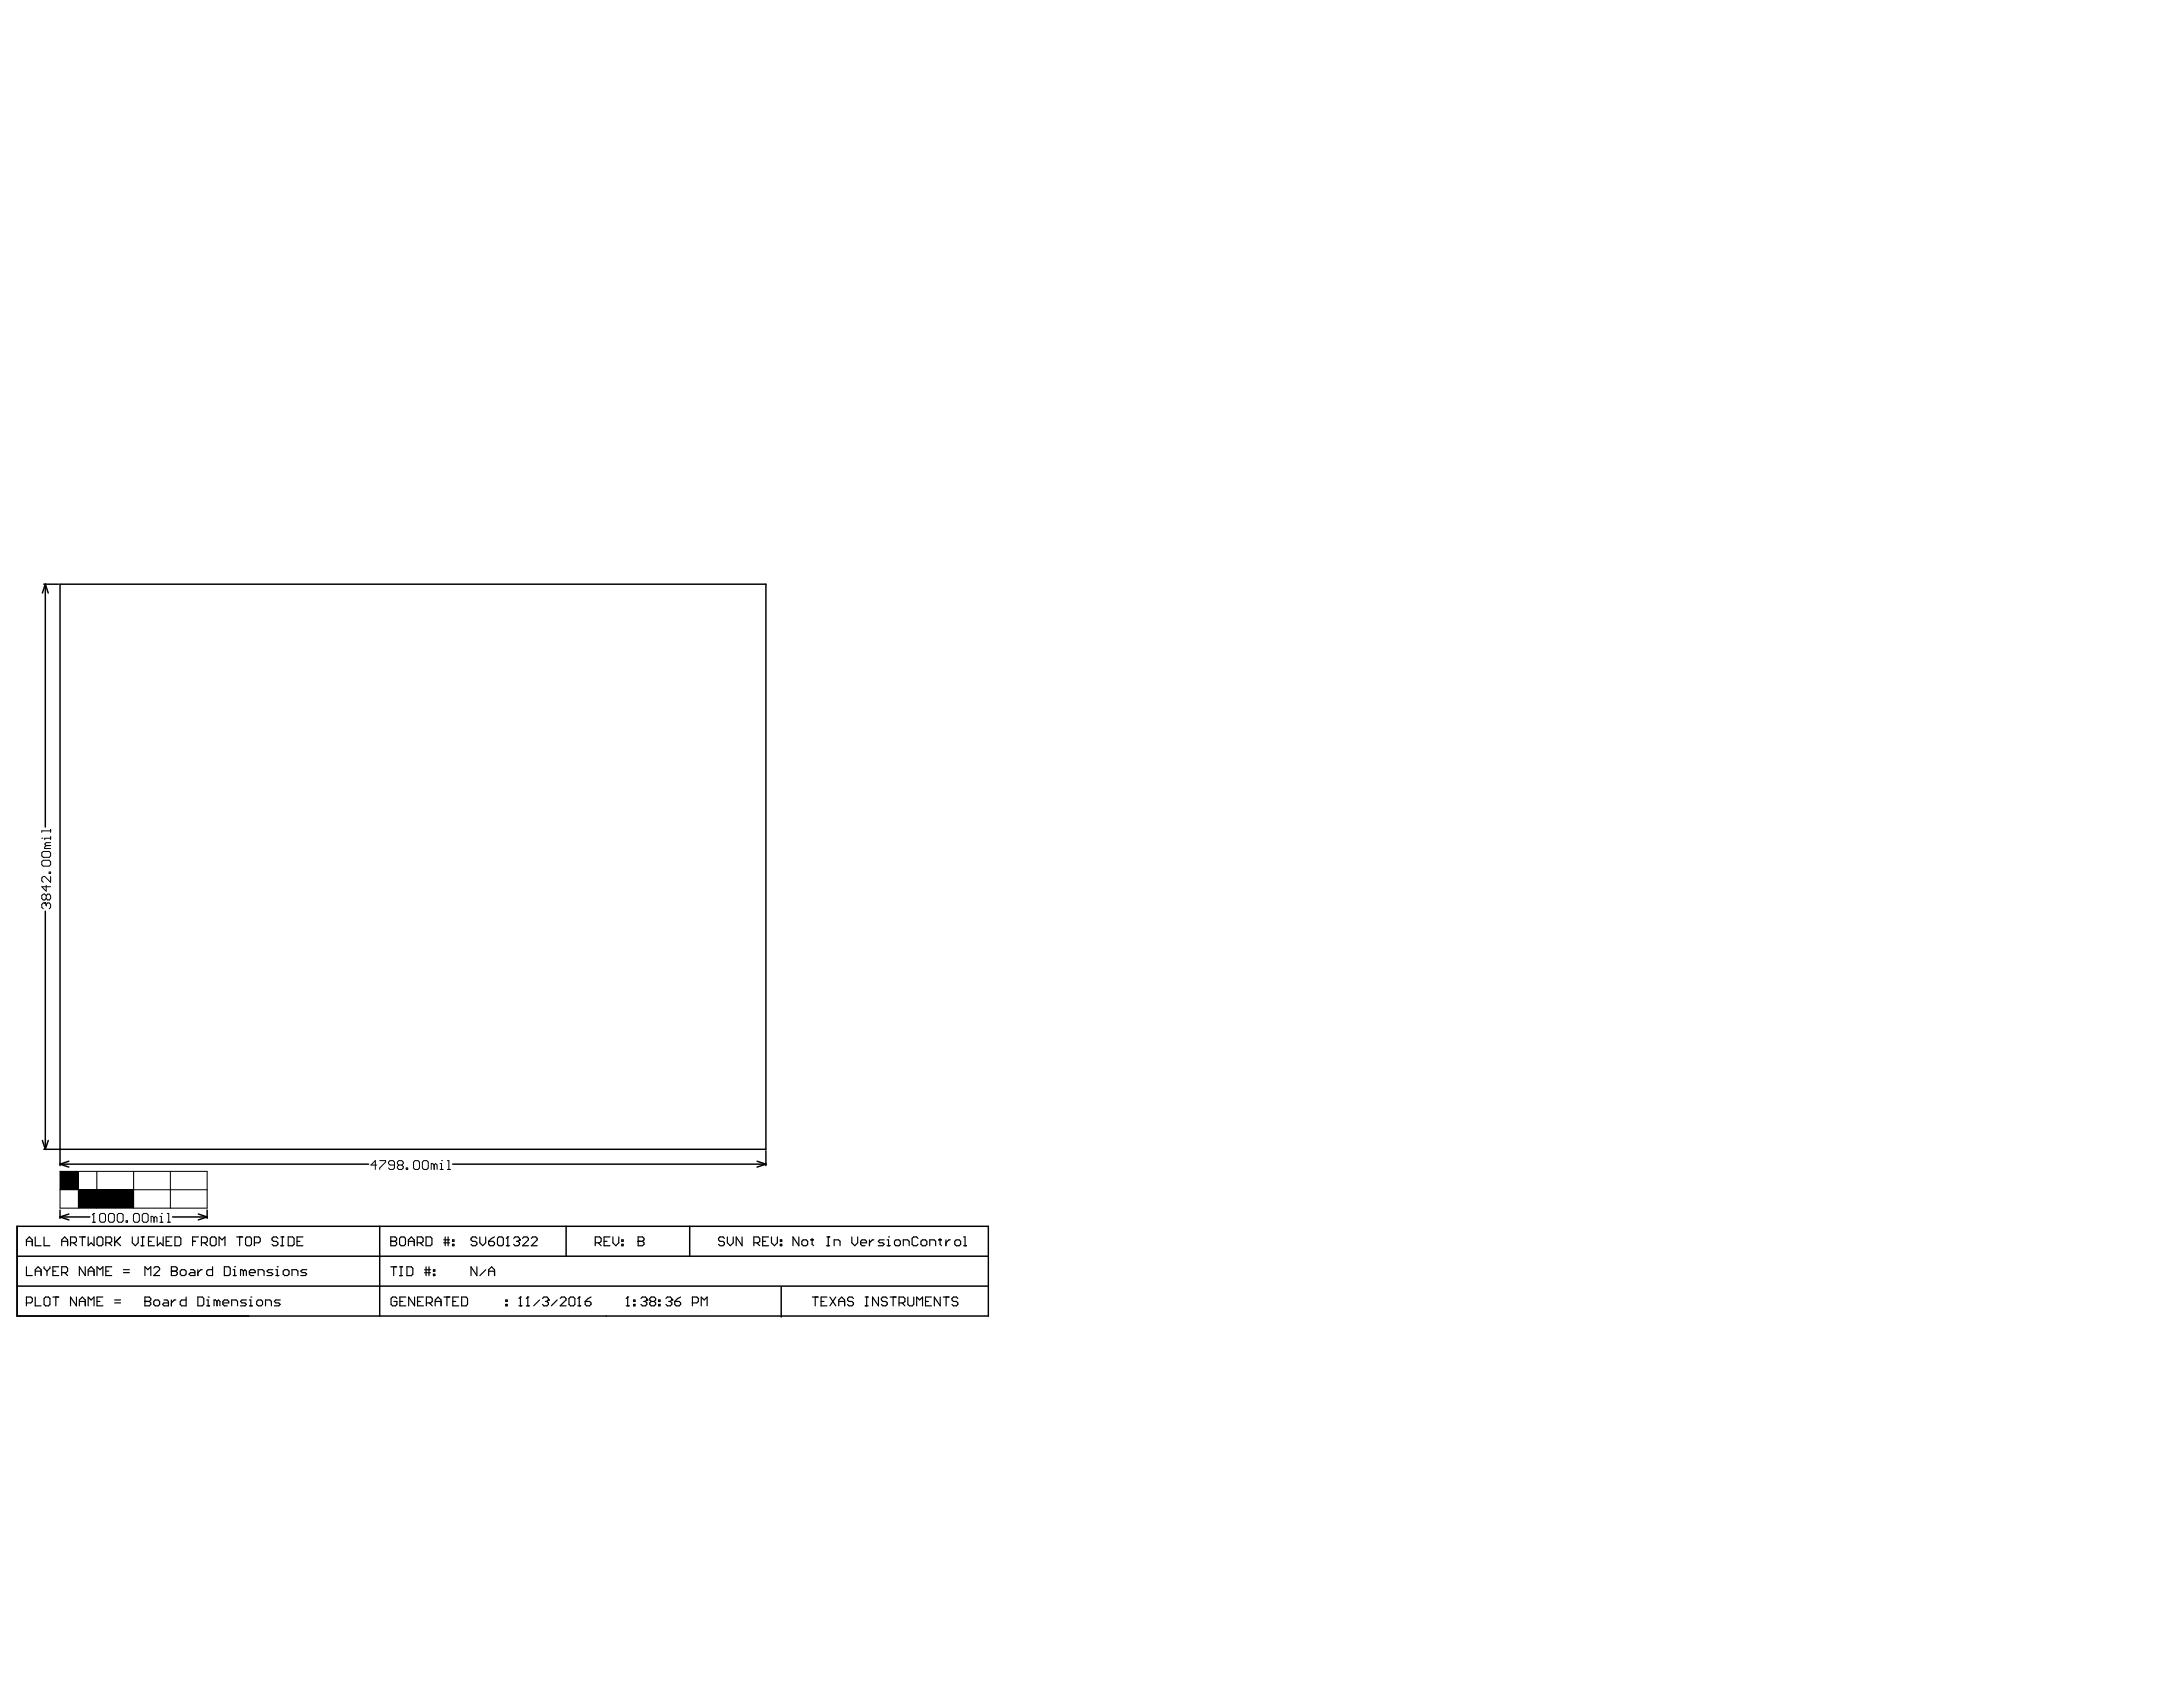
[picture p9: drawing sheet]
<svg xmlns="http://www.w3.org/2000/svg" width="279mm" height="216mm" viewBox="0 0 279 216" stroke-linecap="round" stroke-linejoin="round" font-family="sans-serif">
<g fill="none" stroke="#000" stroke-width=".19">
<path d="M5.6 74.8h1.9M5.8 74.8l.4 1.1M5.8 74.8l-.4 1.1M5.8 74.8v31M5.8 116.6v30.5M2.2 156.9v11.5h124.3v-11.5h-124.3v11.5M5.4 146l.4 1.1M5.6 147.1h92.4v-72.3h-90.3v74.4M6.2 146l-.4 1.1M7.7 154.9v1M7.7 155.7l1.1 .4M7.7 155.7h3.8"/>
<path d="M7.7 149l1.1 .4M7.7 149h39.5M8.8 155.4l-1.1 .3M8.8 148.6l-1.1 .4M22.1 155.7h4.4M25.4 155.4l1.1 .3M26.5 154.9v1M26.5 155.7l-1.1 .4M48.6 156.9v11.5M57.9 149h40.1M72.5 156.9v3.9M88.3 156.9v3.9"/>
<path d="M96.9 148.6l1.1 .4M98 147.3v1.9M98 149l-1.1 .4M2.2 164.6h124.3M2.2 160.8h124.3M100 164.7v3.8"/>
</g>
<g fill="none" stroke="#000" stroke-width=".15">
<path d="M3.4 158.9h.7M3.4 159.4v-.7l.4-.4 .3 .4v.7M4.5 158.3v1.1h.8M5.6 158.3v1.1h.8M7.9 158.9h.8M7.9 159.4v-.7l.4-.4 .4 .4v.7M9 159.1h.6l.2-.2v-.4l-.2-.2h-.6v1.1M9.4 159.1l.4 .3M10.2 158.3h.7M10.5 158.3v1.1M11.3 158.3v1.1l.4-.3 .3 .3v-1.1M12.4 158.5l.2-.2h.4l.2 .2v.7l-.2 .2h-.4l-.2-.2z"/>
<path d="M13.5 159.1h.6l.2-.2v-.4l-.2-.2h-.6v1.1M13.9 159.1l.4 .3M14.7 158.3v1.1M14.9 158.9l.5 .5M15.4 158.3l-.7 .8M16.9 158.3v.8l.4 .3 .4-.3v-.8M18.1 159.4h.3M18.1 158.3h.3M18.3 158.3v1.1M19 158.9h.4M19.8 158.3h-.8v1.1h.8M20.1 158.3v1.1l.4-.3 .4 .3v-1.1"/>
<path d="M21.3 158.9h.3M22 158.3h-.7v1.1h.7M22.4 158.3h.6l.1 .2v.7l-.1 .2h-.6zM24.7 158.9h.3M25.4 158.3h-.7v1.1M25.8 159.1h.5l.2-.2v-.4l-.2-.2h-.5v1.1M26.2 159.1l.3 .3M26.9 158.5l.2-.2h.4l.2 .2v.7l-.2 .2h-.4l-.2-.2zM28 159.4v-1.1l.4 .4 .4-.4v1.1M30.3 158.3h.8M30.7 158.3v1.1M31.4 158.5l.2-.2h.4l.2 .2v.7l-.2 .2h-.4l-.2-.2z"/>
<path d="M32.6 159.1h.5l.2-.2v-.4l-.2-.2h-.5v1.1M35.6 158.5l-.2-.2h-.4l-.2 .2v.2l.2 .2h.4l.2 .2v.1l-.2 .2h-.4l-.2-.2M35.9 159.4h.4M35.9 158.3h.4M36.1 158.3v1.1M36.9 158.3h.6l.1 .2v.7l-.1 .2h-.6zM38 158.9h.4M38.8 158.3h-.8v1.1h.8M50 158.9h.1M50 158.3h.6l.2 .2v.2l-.2 .2 .2 .2v.1l-.2 .2h-.6zM50 158.9h.6M51.1 158.5l.2-.2h.4l.2 .2v.7l-.2 .2h-.4l-.2-.2z"/>
<path d="M52.3 158.9h.7M52.3 159.4v-.7l.3-.4 .4 .4v.7M53.4 159.1h.6l.2-.2v-.4l-.2-.2h-.6v1.1M53.8 159.1l.4 .3M54.5 158.3h.6l.2 .2v.7l-.2 .2h-.6zM56.8 159.1h.7M56.8 158.7h.7M57 158.3v1.1M57.4 158.3v1.1M57.9 159.2h.2v.2h-.2zM57.9 158.7h.2v.2h-.2zM61 158.5l-.2-.2h-.3l-.2 .2v.2l.2 .2h.3l.2 .2v.1l-.2 .2h-.3l-.2-.2"/>
<path d="M61.4 158.3v.8l.4 .3 .4-.3v-.8M62.5 158.9h.6l.2 .2v.1l-.2 .2h-.4l-.2-.2zM63.3 158.3l-.4 .2-.4 .4M63.7 158.5l.2-.2h.3l.2 .2v.7l-.2 .2h-.3l-.2-.2zM64.8 159.4h.4M65 158.3h.1M65 158.3v1.1M65 158.3l-.2 .2M65.7 158.5l.2-.2h.4l.2 .2v.2M66.1 158.9h.2M66.3 158.9l.2 .2v.1l-.2 .2h-.4l-.2-.2M66.5 158.7h.1"/>
<path d="M66.5 158.7l-.2 .2M66.9 158.5l.2-.2h.3l.2 .2v.2l-.7 .7h.7M68 158.5l.2-.2h.4l.2 .2v.2l-.8 .7h.8M76.2 159.1h.6l.1-.2v-.4l-.1-.2h-.6v1.1M76.6 159.1l.3 .3M77.3 158.9h.4M78.1 158.3h-.8v1.1h.8M78.4 158.3v.8l.4 .3 .4-.3v-.8M79.6 159.2h.2v.2h-.2zM79.6 158.7h.2v.2h-.2zM81.7 158.9h.1M81.7 158.3h.5l.2 .2v.2l-.2 .2 .2 .2v.1l-.2 .2h-.5z"/>
<path d="M81.7 158.9h.5M92.7 158.5l-.2-.2h-.3l-.2 .2v.2l.2 .2h.3l.2 .2v.1l-.2 .2h-.3l-.2-.2M93.1 158.3v.8l.4 .3 .3-.3v-.8M95 158.3v1.1l-.8-1.1v1.1M96.5 159.1h.5l.2-.2v-.4l-.2-.2h-.5v1.1M96.9 159.1l.3 .3M97.6 158.9h.4M98.4 158.3h-.8v1.1h.8M98.7 158.3v.8l.4 .3 .4-.3v-.8M99.9 159.2h.2v.2h-.2zM99.9 158.7h.2v.2h-.2zM102.2 158.3v1.1l-.7-1.1v1.1"/>
<path d="M102.6 158.9l.2-.2h.4l.2 .2v.3l-.2 .2h-.4l-.2-.2zM103.8 158.7h.3M103.9 158.5v.7l.2 .2M105.8 159.4h.4M105.8 158.3h.4M106 158.3v1.1M106.8 159.4v-.7h.5l.2 .2v.5M109 158.3v.8l.4 .3 .4-.3v-.8M110.2 159.1h.7v-.2l-.2-.2h-.4l-.1 .2v.3l.1 .2h.4M111.3 158.7v.7M111.8 158.7h-.1l-.4 .4M113.2 158.7h-.6l-.2 .2 .2 .2h.4l.2 .1-.2 .2h-.6"/>
<path d="M113.5 159.4h.4M113.5 158.7h.2v.7M113.7 158.3h.1M114.7 158.7h.3l.2 .2v.3l-.2 .2h-.3l-.2-.2v-.3zM115.6 159.4v-.7h.6l.2 .2v.5M117.5 158.5l-.2-.2h-.4l-.2 .2v.7l.2 .2h.4l.2-.2M117.9 158.9l.2-.2h.3l.2 .2v.3l-.2 .2h-.3l-.2-.2zM119 159.4v-.7h.6l.2 .2v.5M120.1 158.7h.4M120.3 158.5v.7l.2 .2M121.1 158.7v.7M121.6 158.7h-.2l-.3 .4"/>
<path d="M122.2 158.9l.2-.2h.4l.2 .2v.3l-.2 .2h-.4l-.2-.2zM123.3 159.4h.4M123.3 158.3h.2v1.1M3.4 162.1v1.1h.7M3.4 166.7h.5l.2-.1v-.4l-.2-.2h-.5v1.1M4.5 163.2v-.7l.4-.4 .4 .4v.7M4.5 166v1.1h.8M4.5 162.7h.8M5.6 166.2l.2-.2h.4l.2 .2v.7l-.2 .2h-.4l-.2-.2zM5.6 162.1v.2l.4 .4M6 162.7v.5M6.4 162.1v.2l-.4 .4"/>
<path d="M6.8 166h.7M6.8 162.7h.3M7.1 166v1.1M7.5 162.1h-.7v1.1h.7M7.9 162.9h.6l.2-.2v-.4l-.2-.2h-.6v1.1M8.3 162.9l.4 .3M9.8 166v1.1l-.8-1.1v1.1M10.2 167.1v-.7l.3-.4 .4 .4v.7M10.2 166.6h.7M10.9 162.1v1.1l-.7-1.1v1.1M11.3 163.2v-.7l.4-.4 .3 .4v.7M11.3 167.1v-1.1l.4 .4 .3-.4v1.1"/>
<path d="M11.3 162.7h.7M12.4 166.6h.4M12.4 163.2v-1.1l.4 .4 .4-.4v1.1M13.2 166h-.8v1.1h.8M13.5 162.7h.4M14.3 162.1h-.8v1.1h.8M14.7 166.7h.7M14.7 166.4h.7M15.8 162.9h.8M15.8 162.5h.8M18.5 166.6h.1M18.5 166h.6l.2 .2v.2l-.2 .2 .2 .1v.2l-.2 .2h-.6z"/>
<path d="M18.5 166.6h.6M18.5 163.2v-1.1l.4 .4 .4-.4v1.1M19.7 166.6l.2-.2h.3l.2 .2v.3l-.2 .2h-.3l-.2-.2zM19.7 162.3l.2-.2h.3l.2 .2v.2l-.7 .7h.7M21 166.4h.4l.2 .2v.5h-.6l-.2-.2 .2-.2h.6M21.9 162.7h.1M21.9 162.1h.6l.2 .2v.2l-.2 .2 .2 .2v.2l-.2 .1h-.6zM21.9 162.7h.6M21.9 166.4v.7M22.5 166.4h-.2l-.4 .3M23.1 162.7l.2-.2h.3l.2 .2v.4l-.2 .1h-.3l-.2-.1zM23.8 166v1.1h-.5l-.2-.2v-.3l.2-.2h.5"/>
<path d="M24.4 162.5h.4l.1 .2v.5h-.5l-.2-.1 .2-.2h.5M25.3 166h.6l.2 .2v.7l-.2 .2h-.6zM25.3 162.5v.7M25.9 162.5h-.2l-.4 .4M26.5 167.1h.3M26.5 166.4h.1v.7M26.6 166h.1M27.2 162.1v1.1h-.6l-.1-.1v-.4l.1-.2h.6M27.8 166.6l-.2-.2h-.2v.7M27.8 166.6v.5M27.8 166.6l.2-.2 .1 .2v.5M28.5 166.7h.8v-.1l-.2-.2h-.4l-.2 .2v.3l.2 .2h.4"/>
<path d="M28.7 162.1h.6l.2 .2v.8l-.2 .1h-.6zM29.7 167.1v-.7h.5l.2 .2v.5M29.8 163.2h.4M29.8 162.5h.2v.7M30 162.1h.1M31.2 162.7l-.2-.2h-.2v.7M31.2 162.7v.5M31.2 162.7l.1-.2 .2 .2v.5M31.5 166.4h-.5l-.2 .2 .2 .1h.3l.2 .2-.2 .2h-.5M31.9 167.1h.4M31.9 166.4h.2v.7M31.9 162.9h.8v-.2l-.2-.2h-.4l-.2 .2v.4l.2 .1h.4"/>
<path d="M32.1 166h.1M32.9 166.6l.1-.2h.4l.2 .2v.3l-.2 .2h-.4l-.1-.2zM33 163.2v-.7h.6l.2 .2v.5M34 167.1v-.7h.5l.2 .2v.5M34.9 162.5h-.5l-.2 .2 .2 .2h.3l.2 .2-.2 .1h-.5M35.3 163.2h.4M35.3 162.5h.2v.7M35.5 162.1h.1M35.9 166.4h-.6l-.2 .2 .2 .1h.4l.2 .2-.2 .2h-.6M36.2 162.7l.2-.2h.4l.2 .2v.4l-.2 .1h-.4l-.2-.1zM37.4 163.2v-.7h.5l.2 .2v.5M39.3 162.5h-.6l-.2 .2 .2 .2h.4l.2 .2-.2 .1h-.6"/>
<path d="M50 162.1h.8M50.4 162.1v1.2M50.8 166.2l-.2-.2h-.4l-.2 .2v.7l.2 .2h.4l.2-.2v-.3h-.4M51.1 163.3h.4M51.1 162.1h.4M51.2 166.6h.4M51.3 162.1v1.2M51.9 166h-.7v1.1h.7M52.1 162.1h.5l.2 .2v.8l-.2 .2h-.5zM53.1 166v1.1l-.8-1.1v1.1M53.4 166.6h.4M54.2 166h-.8v1.1h.8"/>
<path d="M54.3 162.9h.8M54.3 162.5h.8M54.5 162.1v1.2M54.6 166.7h.5l.2-.1v-.4l-.2-.2h-.5v1.1M54.9 162.1v1.2M54.9 166.7l.4 .4M55.5 163.1h.2v.2h-.2zM55.5 162.5h.2v.2h-.2zM55.7 166.6h.8M55.7 167.1v-.7l.4-.4 .4 .4v.7M56.8 166h.8M57.2 166v1.1"/>
<path d="M58 166.6h.3M58.7 166h-.7v1.1h.7M59.1 166h.6l.1 .2v.7l-.1 .2h-.6zM61 162.1v1.2l-.7-1.2v1.2M62.2 162.5l-.8 .8M62.5 163.3v-.8l.4-.4 .4 .4v.8M62.5 162.7h.8M64.7 166.9h.2v.2h-.2zM64.7 166.4h.2v.2h-.2zM66.4 167.1h.4M66.6 166h.1M66.6 166v1.1"/>
<path d="M66.6 166l-.2 .2M67.4 167.1h.3M67.6 166h.1M67.6 166v1.1M67.6 166l-.2 .2M69.1 166.4l-.8 .7M69.4 166.2l.2-.2h.4l.2 .2v.2M69.8 166.6h.2M70 166.6l.2 .1v.2l-.2 .2h-.4l-.2-.2M70.2 166.4h.1M70.2 166.4l-.2 .2M71.3 166.4l-.7 .7"/>
<path d="M71.7 166.2l.2-.2h.4l.1 .2v.2l-.7 .7h.7M72.8 166.2l.2-.2h.4l.2 .2v.7l-.2 .2h-.4l-.2-.2zM74 167.1h.3M74.1 166h.1M74.1 166v1.1M74.1 166l-.1 .2M74.9 166.6h.6l.1 .1v.2l-.1 .2h-.4l-.2-.2zM75.6 166l-.3 .2-.4 .4M80.1 167.1h.4M80.3 166h.1M80.3 166v1.1M80.3 166l-.2 .2"/>
<path d="M81.1 166.9h.2v.2h-.2zM81.1 166.4h.2v.2h-.2zM82 166.2l.2-.2h.4l.2 .2v.2M82.4 166.6h.2M82.6 166.6l.2 .1v.2l-.2 .2h-.4l-.2-.2M82.8 166.4h.1M82.8 166.4l-.2 .2M83.3 166.6l-.1-.2v-.2l.1-.2h.4l.2 .2v.2l-.2 .2M83.3 166.6l-.1 .1v.2l.1 .2h.4l.2-.2v-.2l-.2-.1M83.3 166.6h.4M84.3 166.9h.2v.2h-.2zM84.3 166.4h.2v.2h-.2z"/>
<path d="M85.2 166.2l.2-.2h.4l.2 .2v.2M85.6 166.6h.2M85.8 166.6l.2 .1v.2l-.2 .2h-.4l-.2-.2M86 166.4h.1M86 166.4l-.2 .2M86.4 166.6h.5l.2 .1v.2l-.2 .2h-.4l-.1-.2zM87.1 166l-.4 .2-.3 .4M88.6 166.7h.6l.2-.1v-.4l-.2-.2h-.6v1.1M89.7 167.1v-1.1l.4 .4 .4-.4v1.1M104 166h.7M104.3 166v1.1M105.1 166.6h.4"/>
<path d="M105.8 166h-.7v1.1h.7M106.2 166l.8 1.1M107 166l-.8 1.1M107.3 166.6h.8M107.3 167.1v-.7l.4-.4 .4 .4v.7M109.2 166.2l-.2-.2h-.3l-.2 .2v.2l.2 .2h.3l.2 .1v.2l-.2 .2h-.3l-.2-.2M110.7 166h.4M110.7 167.1h.4M110.9 166v1.1M112.4 166v1.1l-.7-1.1v1.1M113.6 166.2l-.2-.2h-.4l-.2 .2v.2l.2 .2h.4l.2 .1v.2l-.2 .2h-.4l-.2-.2M113.9 166h.8"/>
<path d="M114.3 166v1.1M115.1 166.7h.5l.2-.1v-.4l-.2-.2h-.5v1.1M115.4 166.7l.4 .4M116.2 166v.9l.2 .2h.4l.1-.2v-.9M117.3 167.1v-1.1l.4 .4 .4-.4v1.1M118.5 166.6h.3M119.2 166h-.7v1.1h.7M120.3 166v1.1l-.7-1.1v1.1M120.7 166h.8M121.1 166v1.1M122.6 166.2l-.2-.2h-.4l-.2 .2v.2l.2 .2h.4l.2 .1v.2l-.2 .2h-.4l-.2-.2"/>
</g>
<g fill="none" stroke="#000" stroke-width=".13">
<path d="M5.3 107.3h.1M5.3 109.2l.2-.2h.8l.2 .2v.3l-.2 .2h-.8l-.2-.2zM5.3 110.3l.2-.2h.8l.2 .2v.4l-.2 .2h-.8l-.2-.2zM5.7 115.6h.1M5.7 115.6h-.2l-.2 .1v.4l.2 .2M5.7 115.6l.2 .1M5.9 114.6l-.2-.2h-.2l-.2 .2v.4l.2 .2h.2l.2-.2M5.9 115.7l.2-.1h.2l.2 .1v.4l-.2 .2M5.9 113.3v.7l-.6-.5h1.2M5.9 114.6v.4M5.9 115.7v.2M5.9 114.6l.2-.2h.2l.2 .2v.4l-.2 .2h-.2l-.2-.2"/>
<path d="M5.9 108.2l-.2 .2v.2h.8M5.9 108.2h.6M6.3 111.6h.2v.2h-.2zM6.5 106.3h-1.2v.2M6.5 112.2v.7l-.8-.7h-.2l-.2 .2v.3l.2 .2M6.5 106.1v.4M6.5 107.1v.4M6.5 107.3h-.8v.2M6.5 107.8h-.6l-.2 .2 .2 .2M7.7 149.9h18.8v4.7h-18.8zM7.7 152.3h18.8M10 149.9v4.7"/>
<path d="M11.8 156.4h.4M12 155.3h.1M12 155.3v1.1M12 155.3l-.2 .2M12.4 149.9v4.7M12.7 155.5l.2-.2h.4l.2 .2v.7l-.2 .2h-.4l-.2-.2zM13.9 155.5l.2-.2h.3l.2 .2v.7l-.2 .2h-.3l-.2-.2zM15 155.5l.2-.2h.4l.2 .2v.7l-.2 .2h-.4l-.2-.2zM16.1 156.2h.2v.2h-.2zM17.1 149.9v4.7M17.3 155.3h.3l.2 .2v.7l-.2 .2h-.3l-.2-.2v-.7zM18.4 155.3h.4l.2 .2v.7l-.2 .2h-.4l-.2-.2v-.7z"/>
<path d="M19.7 155.9l-.2-.2h-.2v.7M19.7 155.9v.5M19.7 155.9l.2-.2 .2 .2v.5M20.5 156.4h.3M20.5 155.7h.2v.7M20.7 155.3h.1M21.4 156.4h.4M21.4 155.3h.2v1.1M21.8 149.9v4.7M48.2 149.1h-.7l.5-.6v1.2M48.6 148.5h.8v.2l-.8 .8v.2M50.5 149.1h-.6l-.2-.2v-.2l.2-.2h.4l.2 .2v.8l-.2 .2h-.4l-.2-.2"/>
<path d="M51 149.1h.4M51 149.1l-.1-.2v-.2l.1-.2h.4l.2 .2v.2l-.2 .2M51 149.1l-.1 .2v.2l.1 .2h.4l.2-.2v-.2l-.2-.2M52 149.5h.2v.2h-.2zM52.9 148.7l.2-.2h.4l.2 .2v.8l-.2 .2h-.4l-.2-.2zM54.1 148.7l.1-.2h.4l.2 .2v.8l-.2 .2h-.4l-.1-.2zM55.6 149.1l-.2-.2h-.2v.8M55.6 149.1v.6M55.6 149.1l.2-.2 .1 .2v.6M56.3 149.7h.4M56.3 148.9h.2v.8M56.5 148.5h.1"/>
<path d="M57.3 148.5h.1v1.2M57.3 149.7h.3"/>
</g>
<g fill="#000">
<path d="M7.7 149.9h2.3v2.4h-2.3z" fill-rule="evenodd"/>
<path d="M10 152.3h7.1v2.3h-7.1z" fill-rule="evenodd"/>
</g>
</svg>
